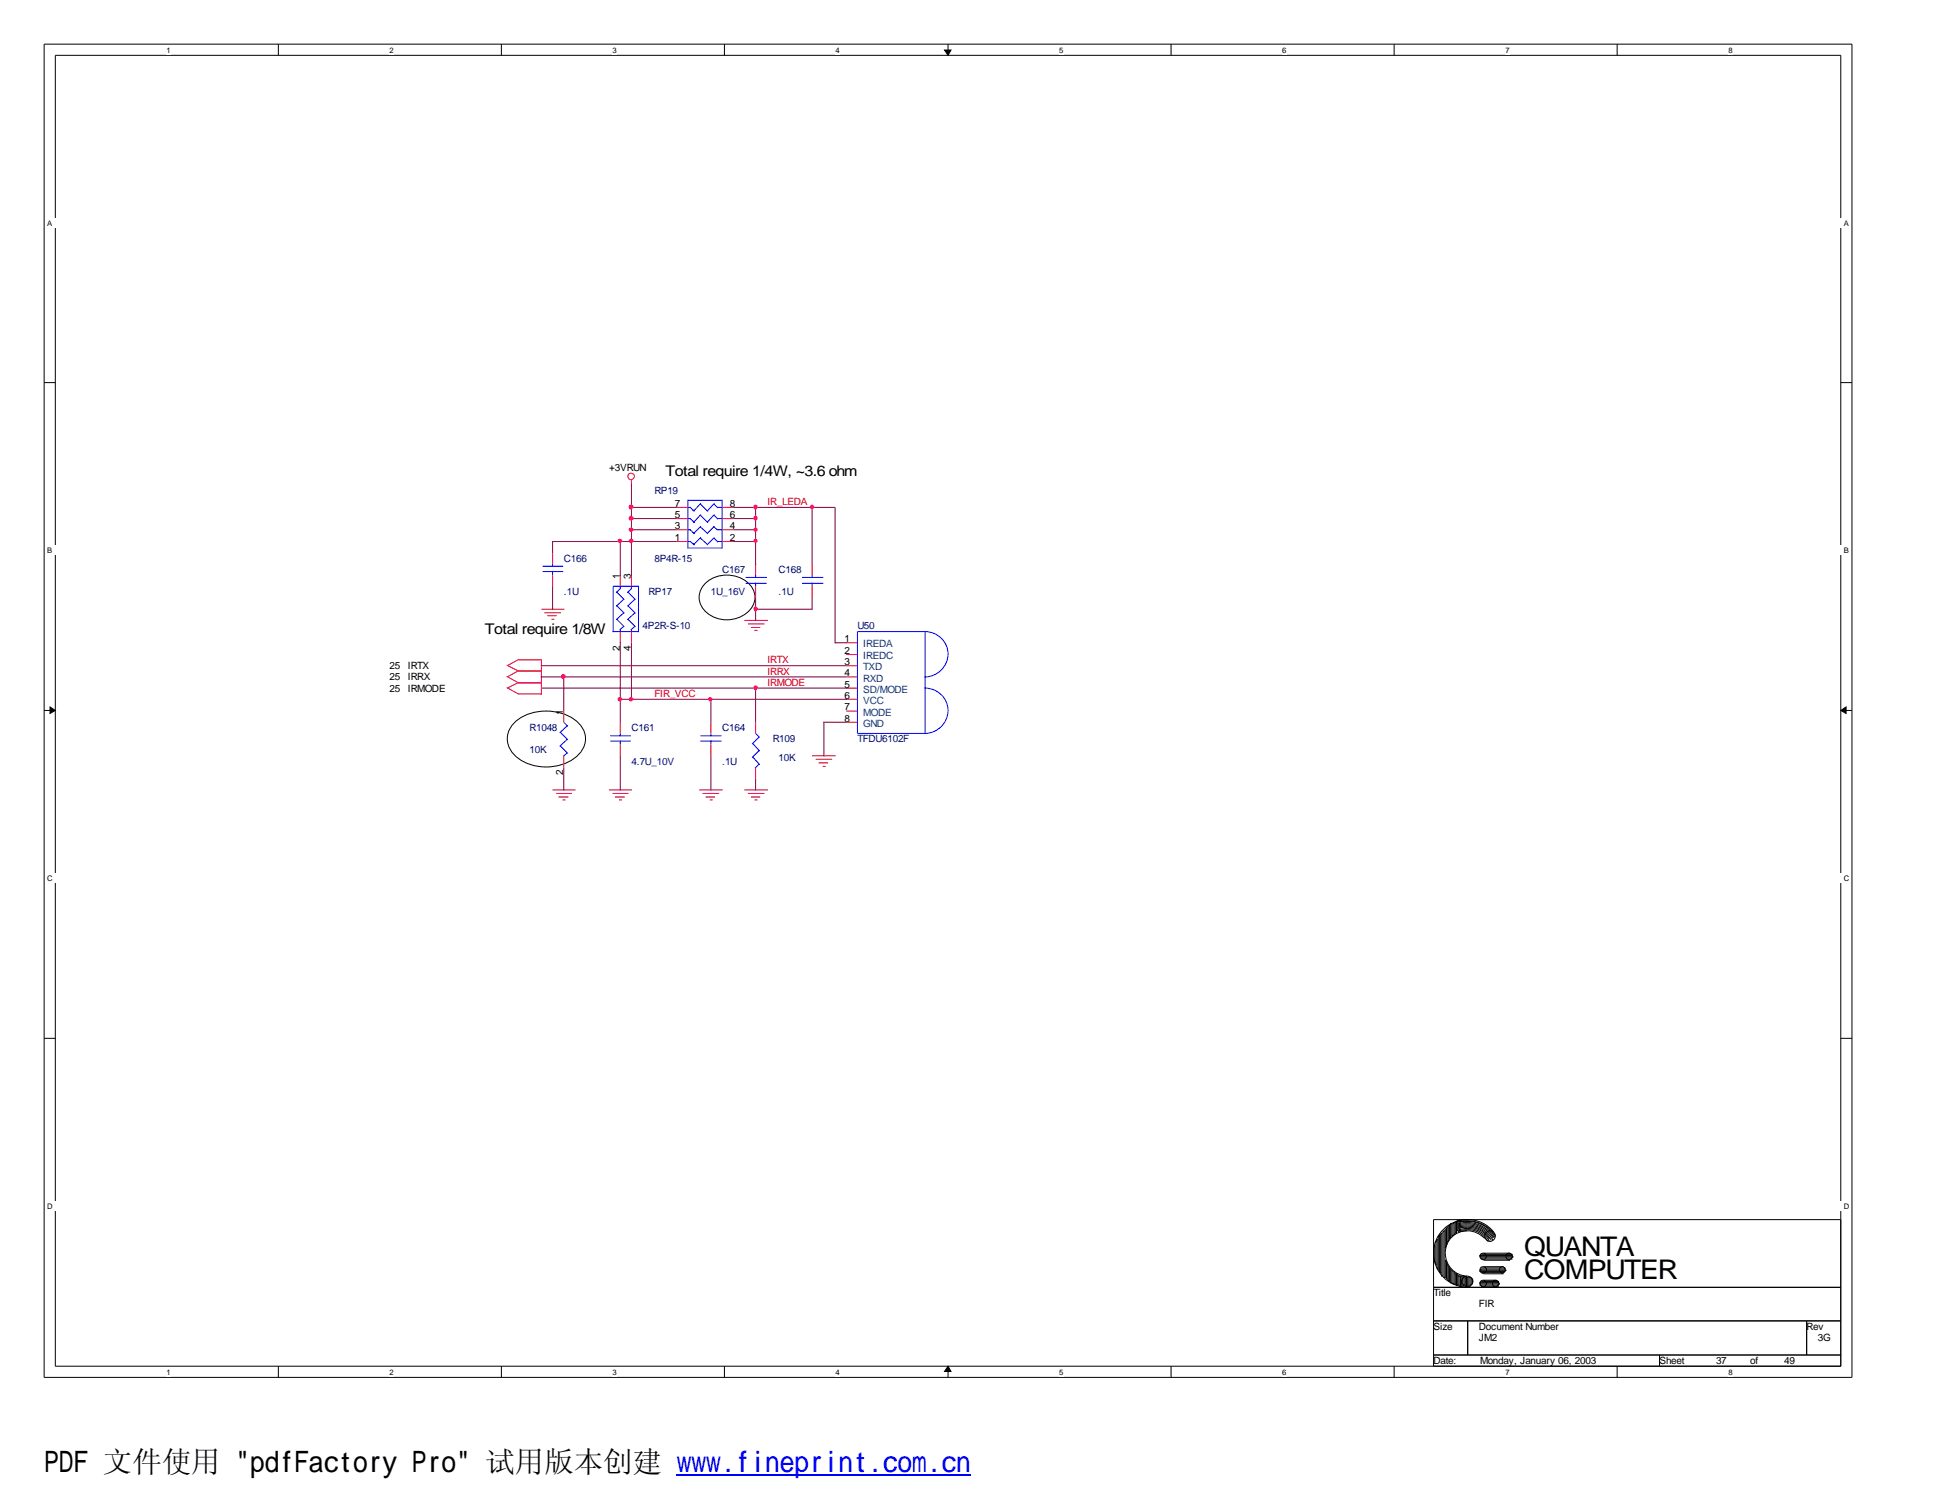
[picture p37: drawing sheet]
<svg xmlns="http://www.w3.org/2000/svg" width="279mm" height="216mm" viewBox="0 0 279 216" stroke-linecap="round" stroke-linejoin="round" font-family="sans-serif">
<defs><g id="words">
<text font-size="4.2" x="6.3" y="211.7">PDF 文件使用 &quot;pdfFactory Pro&quot; 试用版本创建 www.fineprint.com.cn</text>
<g font-size="3.9">
<text x="219.3" y="180.6">QUANTA</text>
<text x="219.3" y="184">COMPUTER</text>
</g>
<g font-size="2.1">
<text x="95.8" y="68.4">Total require 1/4W, ~3.6 ohm</text>
<text x="69.8" y="91.2">Total require 1/8W</text>
</g>
<g font-size="1.4">
<text x="87.6" y="67.7">+3VRUN</text>
<text x="97.1" y="77.8">1</text>
<text x="97.1" y="76.1">3</text>
<text x="97.1" y="74.5">5</text>
<text x="97.1" y="72.9">7</text>
<text x="105" y="77.8">2</text>
<text x="105" y="76.1">4</text>
<text x="105" y="74.5">6</text>
<text x="105" y="72.9">8</text>
<text x="89.2" y="83.2" transform="rotate(-90 89.2 83.2)">1</text>
<text x="90.8" y="83.2" transform="rotate(-90 90.8 83.2)">3</text>
<text x="89.2" y="93.6" transform="rotate(-90 89.2 93.6)">2</text>
<text x="90.8" y="93.6" transform="rotate(-90 90.8 93.6)">4</text>
<text x="121.5" y="94.1">2</text>
<text x="121.5" y="95.7">3</text>
<text x="121.5" y="92.4">1</text>
<text x="56" y="96.2">25</text>
<text x="56" y="97.8">25</text>
<text x="56" y="99.5">25</text>
<text x="58.7" y="96.2">IRTX</text>
<text x="58.7" y="97.8">IRRX</text>
<text x="58.7" y="99.5">IRMODE</text>
<text x="121.5" y="100.5">6</text>
<text x="121.5" y="98.9">5</text>
<text x="121.5" y="97.3">4</text>
<text x="81" y="102.8" transform="rotate(-90 81 102.8)">1</text>
<text x="121.5" y="102.2">7</text>
<text x="121.5" y="103.8">8</text>
<text x="81" y="111.5" transform="rotate(-90 81 111.5)">2</text>
<text x="206.2" y="186.4">Title</text>
<text x="206.2" y="191.3">Size</text>
<text x="212.8" y="188">FIR</text>
<text x="212.8" y="191.3">Document Number</text>
<text x="259.9" y="191.3">Rev</text>
<text x="206.2" y="196.2">Date:</text>
<text x="212.8" y="193">JM2</text>
<text x="212.9" y="196.2">Monday, January 06, 2003</text>
<text x="238.8" y="196.2">Sheet</text>
<text x="246.9" y="196.2">37</text>
<text x="251.8" y="196.2">of</text>
<text x="256.7" y="196.2">49</text>
<text x="261.5" y="193">3G</text>
</g>
<g font-size="1.4" fill="#000080">
<text x="94.1" y="71">RP19</text>
<text x="81.1" y="80.8">C166</text>
<text x="94.1" y="80.8">8P4R-15</text>
<text x="103.9" y="82.4">C167</text>
<text x="112" y="82.4">C168</text>
<text x="81.1" y="85.6">.1U</text>
<text x="93.3" y="85.6">RP17</text>
<text x="102.3" y="85.6">1U_16V</text>
<text x="112" y="85.6">.1U</text>
<text x="92.5" y="90.5">4P2R-S-10</text>
<text x="123.4" y="90.5">U50</text>
<text x="76.2" y="105.2">R1048</text>
<text x="90.8" y="105.2">C161</text>
<text x="103.9" y="105.2">C164</text>
<text x="111.2" y="106.8">R109</text>
<text x="123.4" y="106.8">TFDU6102F</text>
<text x="76.2" y="108.4">10K</text>
<text x="90.8" y="110">4.7U_10V</text>
<text x="103.9" y="110">.1U</text>
<text x="112" y="109.4">10K</text>
</g>
<g font-size="1.4" fill="#f00">
<text x="110.4" y="72.6">IR_LEDA</text>
<text x="110.4" y="95.4">IRTX</text>
<text x="94.1" y="100.2">FIR_VCC</text>
<text x="110.4" y="98.6">IRMODE</text>
<text x="110.4" y="97">IRRX</text>
</g>
<g font-size="1.4" fill="#004080">
<text x="124.2" y="94.8">IREDC</text>
<text x="124.2" y="93.1">IREDA</text>
<text x="124.2" y="96.4">TXD</text>
<text x="124.2" y="101.3">VCC</text>
<text x="124.2" y="99.7">SD/MODE</text>
<text x="124.2" y="98">RXD</text>
<text x="124.2" y="103">MODE</text>
<text x="124.2" y="104.6">GND</text>
</g>
<g font-size="1.1">
<text x="24" y="7.6">1</text>
<text x="56" y="7.6">2</text>
<text x="88.1" y="7.6">3</text>
<text x="120.2" y="7.6">4</text>
<text x="152.4" y="7.6">5</text>
<text x="184.5" y="7.6">6</text>
<text x="216.6" y="7.6">7</text>
<text x="248.7" y="7.6">8</text>
<text x="6.8" y="32.5">A</text>
<text x="265.3" y="32.5">A</text>
<text x="6.8" y="79.6">B</text>
<text x="265.3" y="79.6">B</text>
<text x="6.8" y="126.7">C</text>
<text x="265.3" y="126.7">C</text>
<text x="6.8" y="173.9">D</text>
<text x="265.3" y="173.9">D</text>
<text x="24" y="197.8">1</text>
<text x="56" y="197.8">2</text>
<text x="88.1" y="197.8">3</text>
<text x="120.2" y="197.8">4</text>
<text x="152.4" y="197.8">5</text>
<text x="184.5" y="197.8">6</text>
<text x="216.6" y="197.8">7</text>
<text x="248.7" y="197.8">8</text>
</g>
</g></defs>
<path d="M6.3 6.3h260.1v191.8h-260.1zM8 8h256.8v188.5h-256.8z" fill="none" stroke="#000" stroke-width=".14"/>
<g fill="#fff">
<path d="M24 6.5h.6v1.4h-.6z"/>
<path d="M24 196.7h.6v1.3h-.6z"/>
</g>
<path d="M40 6.3v1.7M40 196.5v1.6" fill="none" stroke="#000" stroke-width=".14"/>
<g fill="#fff">
<path d="M56 6.5h.6v1.4h-.6z"/>
<path d="M56 196.7h.6v1.3h-.6z"/>
</g>
<path d="M72.1 6.3v1.7M72.1 196.5v1.6" fill="none" stroke="#000" stroke-width=".14"/>
<g fill="#fff">
<path d="M88.1 6.5h.6v1.4h-.6z"/>
<path d="M88.1 196.7h.6v1.3h-.6z"/>
</g>
<path d="M104.2 6.3v1.7M104.2 196.5v1.6" fill="none" stroke="#000" stroke-width=".14"/>
<g fill="#fff">
<path d="M120.2 6.5h.6v1.4h-.6z"/>
<path d="M120.2 196.7h.6v1.3h-.6z"/>
</g>
<path d="M136.4 6.3v1.7M136.4 196.5v1.6" fill="none" stroke="#000" stroke-width=".14"/>
<g fill="#000" stroke="#000" stroke-width=".14">
<path d="M135.9 7.2h.9l-.4 .8z" fill-rule="evenodd"/>
<path d="M136.4 196.5l.4 .8h-.9z" fill-rule="evenodd"/>
</g>
<g fill="#fff">
<path d="M152.4 6.5h.6v1.4h-.6z"/>
<path d="M152.4 196.7h.6v1.3h-.6z"/>
</g>
<path d="M168.5 6.3v1.7M168.5 196.5v1.6" fill="none" stroke="#000" stroke-width=".14"/>
<g fill="#fff">
<path d="M184.5 6.5h.6v1.4h-.6z"/>
<path d="M184.5 196.7h.6v1.3h-.6z"/>
</g>
<path d="M200.6 6.3v1.7M200.6 196.5v1.6" fill="none" stroke="#000" stroke-width=".14"/>
<g fill="#fff">
<path d="M216.6 6.5h.6v1.4h-.6z"/>
<path d="M216.6 196.7h.6v1.3h-.6z"/>
</g>
<path d="M232.7 6.3v1.7M232.7 196.5v1.6" fill="none" stroke="#000" stroke-width=".14"/>
<g fill="#fff">
<path d="M248.7 6.5h.6v1.4h-.6z"/>
<path d="M248.7 196.7h.6v1.3h-.6z"/>
<path d="M6.8 31.4h259.2v1.4h-259.2z"/>
<path d="M6.8 78.5h259.2v1.3h-259.2z"/>
</g>
<path d="M6.3 55h1.7M264.8 55h1.6" fill="none" stroke="#000" stroke-width=".14"/>
<path d="M6.8 125.6h259.2v1.4h-259.2z" fill="#fff"/>
<path d="M6.3 102.2h1.7M264.8 102.2h1.6" fill="none" stroke="#000" stroke-width=".14"/>
<g fill="#000" stroke="#000" stroke-width=".14">
<path d="M7.2 101.7l.8 .5-.8 .4z" fill-rule="evenodd"/>
<path d="M264.8 102.2l.8-.5v.9z" fill-rule="evenodd"/>
</g>
<path d="M6.8 172.8h259.2v1.4h-259.2z" fill="#fff"/>
<g fill="none" stroke="#000" stroke-width=".14">
<path d="M101.3 84.1a4.5 4.5 0 0 1 7 .6 2.82 2.82 0 0 1-1.5 3.9 4.4 4.4 0 0 1-5.9-1.4 2.65 2.65 0 0 1 .4-3.1zM74.3 103.7a7.3 7.3 0 0 1 8.6 0 3.2 3.2 0 0 1 0 5.2 7.1 7.1 0 0 1-8.6 0 3.2 3.2 0 0 1 0-5.2zM6.3 149.4h1.7M264.8 149.4h1.6M206.2 175.4h58.6v21.1h-58.6zM206.4 179.2v2.3M206.6 178.6v3.3M206.8 178.3v4.2M206.8 178.2l-.2 .4M206.9 177.9v4.6M207.1 177.6v5.4M207.2 177.5l-.3 .5"/>
<path d="M207.3 177.5v5.5M207.4 177.4v6.2M207.5 177.3l-.2 .2M207.6 177.1v6.5M207.8 177v6.8M207.9 177l-.3 .2M207.9 176.7v2.9M208.1 176.6v2.4M208.2 176.5v2.2M208.2 178.9l-.3 .6M208.3 176.4l-.2 .3M208.4 176.3v2.2"/>
<path d="M208.4 178.4l-.2 .2M208.5 176.2v2M208.6 176.1l-.2 .3M208.7 175.9v2.1M208.7 176h.3M208.8 177.9l-.3 .2M208.9 176v1.9M209 175.9v1.7M209.1 177.5l-.2 .3M209.2 175.9v1.7M209.3 175.8l-.3 .2M209.4 175.8v1.6"/>
<path d="M209.5 177.3l-.3 .2M209.5 175.7v1.8M209.6 177l.3 .2M209.7 175.6v1.4M209.8 176.7a4.1 4.1 0 0 1 4.5 1.5M209.8 176.5a4.1 4.1 0 0 1 4.7 1.9M209.8 176.4a4.4 4.4 0 0 1 5 2M209.8 176.2a4.5 4.5 0 0 1 5 1.9M209.8 176a4.6 4.6 0 0 1 5.2 2.1M209.9 177a3.6 3.6 0 0 1 4.1 1.6M209.9 176.9a3.8 3.8 0 0 1 4.4 1.7M209.9 175.8l1.2-.2a4.8 4.8 0 0 1 4 2.1"/>
<path d="M209.9 175.6v1.7M210 175.8l1.1-.1a4.5 4.5 0 0 1 4 2.2M210 175.5l-.3 .2M210.1 175.6v1.4M211.1 175.4a4.7 4.7 0 0 1 3.8 1.8M211.1 175.4a4.9 4.9 0 0 0-4.9 4.9 4.9 4.9 0 0 0 4.9 4.9M211.1 177a3.4 3.4 0 0 1 2.5 1.1M211.1 177a3.3 3.3 0 0 0-3.2 3.3 3.3 3.3 0 0 0 3.2 3.3M211.1 175.4h-.4a1.71 1.71 0 0 0-1.3 .5M211.1 177l-1.1 .2M206.2 185.2h58.6M206.2 190h58.6"/>
<path d="M206.2 194.9h58.6M206.4 181.4l.3 .5M206.8 182.4l.2 .2M207.1 182.9l.2 .2M207.8 183.7h.2M207.9 181.2v2.5M207.9 181.3l.3 .4M208.1 181.6v2.3M208.1 183.8l.2 .3M208.2 181.8v2.2M208.2 181.9l.2 .4M208.4 184.1l.2 .3"/>
<path d="M208.4 182.2v2M208.5 182.3v2M208.5 182.4l.3 .2M208.7 184.5h.3M208.7 182.5v2.1M208.9 182.7l.2 .3M208.9 182.6v1.9M209 184.7h.3M209 182.9v1.8M209.2 183l.3 .3M209.2 183v1.7M209.4 183.2v1.5"/>
<path d="M209.4 184.7l.2 .2M209.5 183.1v1.7M209.5 183.2l.3 .3M209.7 184.8h.3M209.7 183.4v1.5M209.9 183.4v1.4M209.9 183.6h.5M210 185h.3M210.1 184.8h.1M210.1 183.6v1.3M210.1 183.5v1.3M210.3 183.6v1.5"/>
<path d="M210.5 183.6v1.5M210.6 183.5l-.5 1.5M210.7 183.5v1.3M210.7 183.6l.2 .3M210.7 184.7l-.2 .3M210.8 185h.3M210.8 183.8v1.3M211 183.7h.2M211 183.6v1.4M211.2 183.7v1.4M211.2 190v4.9M211.2 185h.2"/>
<path d="M211.3 183.7h.3M211.3 183.6v1.4M211.5 183.7v1.4M211.7 183.7v1.1M211.7 183.8l.2 .3M211.8 184.7l-.3 .3M211.8 184v.7M212.9 180.6h4.6M212.9 182.9h3.6M212.9 184.5h2.7M212.9 184.8h2.7M212.9 180.6v.2"/>
<path d="M212.9 184.5v.2M212.9 180.8h4.9M212.9 182.7h3.8M212.9 182.9l.5 .2M212.9 184.7h2.9M212.9 184.8l.5 .3M213 180.9h4.5M213 182.5h3.5M213.1 180.4h4.5M213.1 180.9l.3 .3M213.1 182.4h3.5M213.1 182.5l-.2 .3"/>
<path d="M213.1 184.3h2.5M213.3 181.1h4.3M213.3 183h3.1M213.3 185h2.3M213.4 184.1h1.9M213.4 183.2h2.9M213.4 182.2h2.9M213.4 181.3h3.9M213.4 180.3h3.9M215.6 184.3v.3M215.7 184.7l-.2 .2M216.5 182.4v.2"/>
<path d="M216.7 182.7l-.3 .3M217.5 180.4v.3M217.7 180.8l-.3 .2M238.8 194.9v1.6M259.9 190v4.9"/>
<circle cx="214.4" cy="177.8" r=".75"/>
<circle cx="211.1" cy="184.3" r=".79"/>
<circle cx="213.4" cy="182.7" r=".48"/>
<circle cx="213.4" cy="180.7" r=".48"/>
<circle cx="213.4" cy="184.6" r=".48"/>
<circle cx="215.2" cy="184.6" r=".48"/>
<circle cx="216.1" cy="182.7" r=".45"/>
<circle cx="217.1" cy="180.7" r=".48"/>
</g>
<g fill="none" stroke="#f00" stroke-width=".14">
<path d="M79.5 79.5v1.6M90.8 69.1v.7M97.4 77.9h1.6M97.4 76.2h1.6M97.4 74.6h1.6M97.4 73h1.6M103.9 77.9h1.6M103.9 76.2h1.6M103.9 74.6h1.6M103.9 73h1.6M72.9 95.7l1.7 .8M72.9 97.3l1.7 .9"/>
<path d="M72.9 98.9l1.7 .9M74.5 96.5h3.5M74.5 98.2h3.5M74.5 99.8h3.4M74.6 94.9h3.4M74.7 94.8l-1.7 1M74.7 96.4l-1.7 1M74.7 98.1l-1.7 .9M77.9 87.6h3.3M77.9 94.9v5M78.3 88.1h2.4M78.7 88.6h1.4"/>
<path d="M79.3 89.1h.5M79.5 82.7v1.6M89.2 82.7v1.6M89.2 90.8v1.7M90.8 82.7v1.6M90.8 90.8v1.7M107.1 89.2h3.4M107.6 89.7h2.4M108 90.3h1.4M108.5 90.7h.5M108.7 81.1v1.6M108.7 84.3v1.7"/>
<path d="M116.8 81.1v1.6M116.8 84.3v1.7M121.8 94.1h1.6M121.8 95.8h1.6M121.8 99h1.6M121.8 92.5h1.6M121.8 97.4h1.6M79.5 113.6h3.3M80 114.1h2.3M80.3 114.6h1.5M80.9 115.1h.5M81.1 102.3v1.6"/>
<path d="M81.1 108.7v1.7M87.6 113.6h3.3M88.1 114.1h2.3M88.5 114.6h1.4M89.1 115.1h.4M89.2 103.9v1.6M89.2 107.1v1.6M100.6 113.6h3.4M101.1 114.1h2.4M101.5 114.6h1.4M102.1 115.1h.4M102.3 103.9v1.6"/>
<path d="M102.3 107.1v1.6M107.1 113.6h3.4M107.6 114.1h2.4M108 114.6h1.4M108.5 115.1h.5M108.7 103.9v1.6M108.7 110.4v1.6M116.8 108.7h3.4M117.3 109.2h2.4M117.8 109.7h1.3M118.4 110.2h.4M121.8 100.6h1.6"/>
<path d="M121.8 102.3h1.6M121.8 103.9h1.6"/>
<circle cx="90.8" cy="68.5" r=".48"/>
</g>
<g fill="none" stroke="#00f" stroke-width=".14">
<path d="M98.9 78.8h5M99 77.9h.4M99 76.2h.4M99 74.6h.4M99 73h.4M99 71.9v6.9M99 72h5M99.3 77.9l.6 .5-.2-.3M99.3 76.2l.6 .6M99.3 74.6l.6 .6M99.3 73l.6 .6M100.8 77.4l1.1 1"/>
<path d="M100.8 75.8l1.1 1M100.8 74.1l1.1 1.1M100.8 72.5l1.1 1.1M100.8 77.3l-1 1M100.8 75.7l-1 1M100.8 74l-1 1.1M100.8 72.4l-1 1.1M102.6 75.7l.6 .5M102.7 72.5l.6 .6M102.7 77.4l.6 .6M102.7 74.1l.6 .6M102.8 77.3l-1 1"/>
<path d="M102.8 75.7l-1 1M102.8 74l-1 1.1M102.8 72.4l-1 1.1M103.1 76.2h.8M103.2 77.9h.8M103.2 74.6h.8M103.2 73h.8M103.9 72v6.9M78.1 82.2h2.9M78.1 81.4h2.9M79.5 81.1v.4M79.5 82.1v.6"/>
<path d="M88.1 90.8h3.8M88.7 85.2l1.1 1.1M88.7 87.1l1.1 1.1M88.7 89.1l1.1 1.1M89.2 84.3v.5M89.2 90.5v.4M89.2 84.7l-.6 .6M89.7 86.2l-1.1 1M89.7 88.1l-1.1 1.1M89.7 90.1l-.5 .5M90.3 85.2l1.1 1.1M90.3 87.1l1.1 1.1"/>
<path d="M90.3 89.1l1.1 1.1M90.8 84.7l-.5 .6M90.8 84.3v.5M90.8 90.5v.4M91.4 86.2l-1.1 1M91.4 88.1l-1.1 1.1M91.4 90.1l-.6 .5M91.9 84.3v6.6M91.9 84.3h-3.7v6.6M107.3 83.9h3M107.3 83.1h3M108.7 82.7v.4"/>
<path d="M108.7 83.8v.5M115.4 83.9h3M115.4 83.1h3M116.8 82.7v.4M116.8 83.8v.5M123.4 90.8h9.7v14.7h-9.7zM133 90.8a3.3 3.3 0 0 1 3.4 3.3 3.3 3.3 0 0 1-3.4 3.3M133 99a3.3 3.3 0 0 1 3.4 3.2 3.3 3.3 0 0 1-3.4 3.3M80.6 105.3l1.1 1.1M80.6 107.3l1.1 1.1M81.1 103.9l.6 .6M81.6 104.4l-1.1 1"/>
<path d="M81.6 106.3l-1.1 1.1M81.6 108.3l-.6 .5M87.8 106.6h3M87.8 105.8h3M89.2 105.5v.4M89.2 106.5v.6M100.8 106.6h3M100.8 105.8h3M102.3 105.5v.4M102.3 106.5v.6M108.3 106.9l1 1.1M108.3 108.9l1 1.1"/>
<path d="M108.7 105.5l.6 .6M109.2 106l-1 1M109.2 107.9l-1 1.1M109.2 109.9l-.6 .6"/>
</g>
<g fill="none" stroke="#800040" stroke-width=".14">
<path d="M79.4 77.9h18M79.5 77.9v1.7M89.2 77.9v4.9M90.8 73h6.6M90.8 74.6h6.6M90.8 76.2h6.6M90.8 69.7v13.1M105.5 77.9h3.3M105.5 73h14.6v19.5M105.5 74.6h3.3M105.5 76.2h3.3M108.7 73v8.2"/>
<path d="M116.8 72.9v8.2M77.8 95.8h44M77.8 97.4h44M77.9 99h43.9M79.5 84.3v3.4M81.1 97.3v5M89.2 92.4v11.5M90.8 92.5v8.2M108.6 87.6h8.2M108.7 86v3.3M108.7 98.9v5M116.8 86v1.7"/>
<path d="M120.1 92.5h1.7M81.1 110.4v3.3M89.2 108.7v5M89.2 100.6h32.6M102.3 100.5v3.4M102.3 108.7v5M108.7 112v1.7M118.4 103.9h3.4M118.5 103.9v4.9"/>
</g>
<g fill="#f0f" stroke="#f0f" stroke-width=".14">
<path d="M108.5 77.7l.2-.1 .3 .2-.3 .3-.2-.1z" fill-rule="evenodd"/>
<path d="M108.5 76.1l.2-.2 .3 .3-.3 .3-.2-.1z" fill-rule="evenodd"/>
<path d="M102 100.4l.2-.1 .2 .3-.2 .2-.2-.1z" fill-rule="evenodd"/>
<circle cx="108.7" cy="87.6" r=".28"/>
<circle cx="108.7" cy="72.9" r=".28"/>
<circle cx="90.8" cy="72.9" r=".31"/>
<circle cx="90.8" cy="77.8" r=".28"/>
<circle cx="116.8" cy="72.9" r=".28"/>
<circle cx="108.7" cy="98.9" r=".28"/>
<circle cx="90.8" cy="76.2" r=".28"/>
<circle cx="89.2" cy="100.6" r=".28"/>
<circle cx="90.8" cy="100.6" r=".28"/>
<circle cx="108.7" cy="74.5" r=".28"/>
<circle cx="90.8" cy="74.5" r=".31"/>
<circle cx="89.2" cy="77.8" r=".28"/>
<circle cx="81.1" cy="97.3" r=".31"/>
</g>
<path d="M97.4 212.1h42.3" fill="none" stroke="#00f" stroke-width=".17"/>
<use href="#words"/>
</svg>
